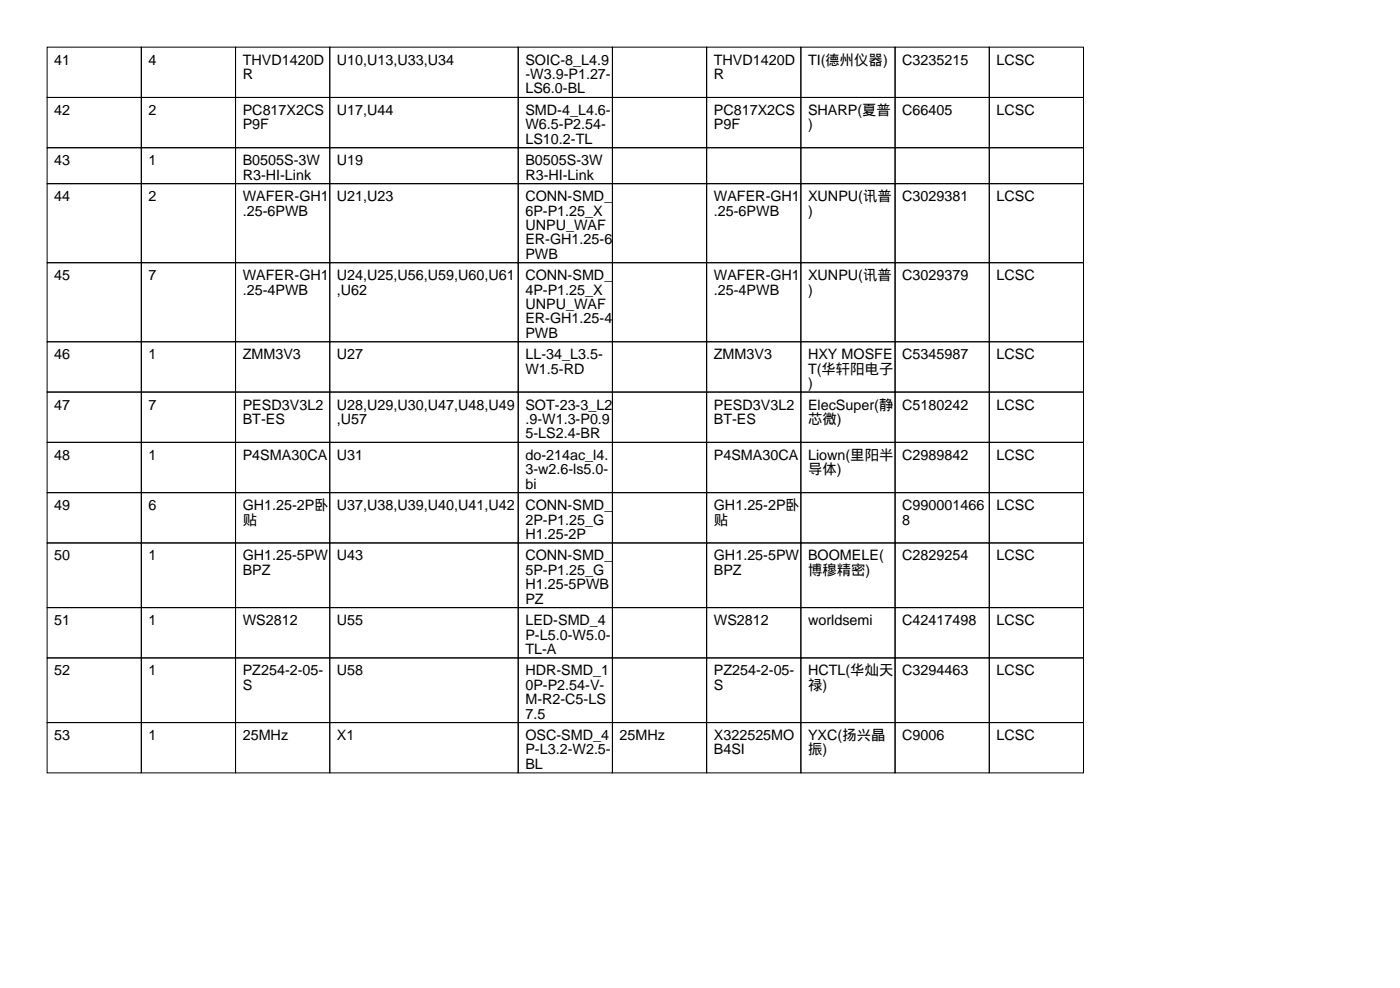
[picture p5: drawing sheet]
<svg xmlns="http://www.w3.org/2000/svg" width="297mm" height="210mm" viewBox="0 0 297 210" stroke-linecap="round" stroke-linejoin="round" font-family="sans-serif">
<defs><g id="words">
<g font-size="3">
<text x="11.5" y="13.7">41</text>
<text x="31.5" y="13.7">4</text>
<text x="51.5" y="13.7">THVD1420D</text>
<text x="51.5" y="16.8">R</text>
<text x="71.5" y="13.7">U10,U13,U33,U34</text>
<text x="111.5" y="13.7">SOIC-8_L4.9</text>
<text x="111.5" y="16.8">-W3.9-P1.27-</text>
<text x="151.5" y="13.7">THVD1420D</text>
<text x="151.5" y="16.8">R</text>
<text x="171.5" y="13.7">TI(德州仪器)</text>
<text x="191.5" y="13.7">C3235215</text>
<text x="211.5" y="13.7">LCSC</text>
<text x="111.5" y="19.8">LS6.0-BL</text>
<text x="11.5" y="24.4">42</text>
<text x="31.5" y="24.4">2</text>
<text x="51.5" y="24.4">PC817X2CS</text>
<text x="51.5" y="27.4">P9F</text>
<text x="71.5" y="24.4">U17,U44</text>
<text x="111.5" y="24.4">SMD-4_L4.6-</text>
<text x="111.5" y="27.4">W6.5-P2.54-</text>
<text x="151.5" y="24.4">PC817X2CS</text>
<text x="151.5" y="27.4">P9F</text>
<text x="171.5" y="24.4">SHARP(夏普</text>
<text x="171.5" y="27.4">)</text>
<text x="191.5" y="24.4">C66405</text>
<text x="211.5" y="24.4">LCSC</text>
<text x="11.5" y="35.1">43</text>
<text x="31.5" y="35.1">1</text>
<text x="51.5" y="35.1">B0505S-3W</text>
<text x="71.5" y="35.1">U19</text>
<text x="111.5" y="30.5">LS10.2-TL</text>
<text x="111.5" y="35.1">B0505S-3W</text>
<text x="51.5" y="38.1">R3-HI-Link</text>
<text x="111.5" y="38.1">R3-HI-Link</text>
<text x="11.5" y="42.7">44</text>
<text x="31.5" y="42.7">2</text>
<text x="51.5" y="42.7">WAFER-GH1</text>
<text x="51.5" y="45.7">.25-6PWB</text>
<text x="71.5" y="42.7">U21,U23</text>
<text x="111.5" y="42.7">CONN-SMD_</text>
<text x="111.5" y="45.7">6P-P1.25_X</text>
<text x="151.5" y="42.7">WAFER-GH1</text>
<text x="151.5" y="45.7">.25-6PWB</text>
<text x="171.5" y="42.7">XUNPU(讯普</text>
<text x="171.5" y="45.7">)</text>
<text x="191.5" y="42.7">C3029381</text>
<text x="211.5" y="42.7">LCSC</text>
<text x="111.5" y="48.8">UNPU_WAF</text>
<text x="111.5" y="51.8">ER-GH1.25-6</text>
<text x="11.5" y="59.4">45</text>
<text x="31.5" y="59.4">7</text>
<text x="51.5" y="59.4">WAFER-GH1</text>
<text x="71.5" y="59.4">U24,U25,U56,U59,U60,U61</text>
<text x="111.5" y="54.9">PWB</text>
<text x="111.5" y="59.4">CONN-SMD_</text>
<text x="151.5" y="59.4">WAFER-GH1</text>
<text x="171.5" y="59.4">XUNPU(讯普</text>
<text x="191.5" y="59.4">C3029379</text>
<text x="211.5" y="59.4">LCSC</text>
<text x="51.5" y="62.5">.25-4PWB</text>
<text x="71.5" y="62.5">,U62</text>
<text x="111.5" y="62.5">4P-P1.25_X</text>
<text x="111.5" y="65.5">UNPU_WAF</text>
<text x="151.5" y="62.5">.25-4PWB</text>
<text x="171.5" y="62.5">)</text>
<text x="111.5" y="68.6">ER-GH1.25-4</text>
<text x="111.5" y="71.6">PWB</text>
<text x="11.5" y="76.2">46</text>
<text x="31.5" y="76.2">1</text>
<text x="51.5" y="76.2">ZMM3V3</text>
<text x="71.5" y="76.2">U27</text>
<text x="111.5" y="76.2">LL-34_L3.5-</text>
<text x="151.5" y="76.2">ZMM3V3</text>
<text x="171.5" y="76.2">HXY MOSFE</text>
<text x="191.5" y="76.2">C5345987</text>
<text x="211.5" y="76.2">LCSC</text>
<text x="111.5" y="79.3">W1.5-RD</text>
<text x="171.5" y="79.3">T(华轩阳电子</text>
<text x="171.5" y="82.3">)</text>
<text x="11.5" y="86.9">47</text>
<text x="31.5" y="86.9">7</text>
<text x="51.5" y="86.9">PESD3V3L2</text>
<text x="51.5" y="89.9">BT-ES</text>
<text x="71.5" y="86.9">U28,U29,U30,U47,U48,U49</text>
<text x="71.5" y="89.9">,U57</text>
<text x="111.5" y="86.9">SOT-23-3_L2</text>
<text x="111.5" y="89.9">.9-W1.3-P0.9</text>
<text x="151.5" y="86.9">PESD3V3L2</text>
<text x="151.5" y="89.9">BT-ES</text>
<text x="171.5" y="86.9">ElecSuper(静</text>
<text x="171.5" y="89.9">芯微)</text>
<text x="191.5" y="86.9">C5180242</text>
<text x="211.5" y="86.9">LCSC</text>
<text x="111.5" y="93">5-LS2.4-BR</text>
<text x="11.5" y="97.5">48</text>
<text x="31.5" y="97.5">1</text>
<text x="51.5" y="97.5">P4SMA30CA</text>
<text x="71.5" y="97.5">U31</text>
<text x="111.5" y="97.5">do-214ac_l4.</text>
<text x="111.5" y="100.6">3-w2.6-ls5.0-</text>
<text x="151.5" y="97.5">P4SMA30CA</text>
<text x="171.5" y="97.5">Liown(里阳半</text>
<text x="171.5" y="100.6">导体)</text>
<text x="191.5" y="97.5">C2989842</text>
<text x="211.5" y="97.5">LCSC</text>
<text x="111.5" y="103.6">bi</text>
<text x="11.5" y="108.2">49</text>
<text x="31.5" y="108.2">6</text>
<text x="51.5" y="108.2">GH1.25-2P卧</text>
<text x="51.5" y="111.3">贴</text>
<text x="71.5" y="108.2">U37,U38,U39,U40,U41,U42</text>
<text x="111.5" y="108.2">CONN-SMD_</text>
<text x="111.5" y="111.3">2P-P1.25_G</text>
<text x="151.5" y="108.2">GH1.25-2P卧</text>
<text x="151.5" y="111.3">贴</text>
<text x="191.5" y="108.2">C990001466</text>
<text x="191.5" y="111.3">8</text>
<text x="211.5" y="108.2">LCSC</text>
<text x="11.5" y="118.9">50</text>
<text x="31.5" y="118.9">1</text>
<text x="51.5" y="118.9">GH1.25-5PW</text>
<text x="71.5" y="118.9">U43</text>
<text x="111.5" y="114.3">H1.25-2P</text>
<text x="111.5" y="118.9">CONN-SMD_</text>
<text x="151.5" y="118.9">GH1.25-5PW</text>
<text x="171.5" y="118.9">BOOMELE(</text>
<text x="191.5" y="118.9">C2829254</text>
<text x="211.5" y="118.9">LCSC</text>
<text x="51.5" y="121.9">BPZ</text>
<text x="111.5" y="121.9">5P-P1.25_G</text>
<text x="111.5" y="125">H1.25-5PWB</text>
<text x="151.5" y="121.9">BPZ</text>
<text x="171.5" y="121.9">博穆精密)</text>
<text x="111.5" y="128">PZ</text>
<text x="11.5" y="132.6">51</text>
<text x="31.5" y="132.6">1</text>
<text x="51.5" y="132.6">WS2812</text>
<text x="71.5" y="132.6">U55</text>
<text x="111.5" y="132.6">LED-SMD_4</text>
<text x="111.5" y="135.6">P-L5.0-W5.0-</text>
<text x="151.5" y="132.6">WS2812</text>
<text x="171.5" y="132.6">worldsemi</text>
<text x="191.5" y="132.6">C42417498</text>
<text x="211.5" y="132.6">LCSC</text>
<text x="11.5" y="143.3">52</text>
<text x="31.5" y="143.3">1</text>
<text x="51.5" y="143.3">PZ254-2-05-</text>
<text x="71.5" y="143.3">U58</text>
<text x="111.5" y="138.7">TL-A</text>
<text x="111.5" y="143.3">HDR-SMD_1</text>
<text x="151.5" y="143.3">PZ254-2-05-</text>
<text x="171.5" y="143.3">HCTL(华灿天</text>
<text x="191.5" y="143.3">C3294463</text>
<text x="211.5" y="143.3">LCSC</text>
<text x="51.5" y="146.3">S</text>
<text x="111.5" y="146.3">0P-P2.54-V-</text>
<text x="111.5" y="149.4">M-R2-C5-LS</text>
<text x="151.5" y="146.3">S</text>
<text x="171.5" y="146.3">禄)</text>
<text x="111.5" y="152.4">7.5</text>
<text x="11.5" y="157">53</text>
<text x="31.5" y="157">1</text>
<text x="51.5" y="157">25MHz</text>
<text x="71.5" y="157">X1</text>
<text x="111.5" y="157">OSC-SMD_4</text>
<text x="111.5" y="160">P-L3.2-W2.5-</text>
<text x="131.5" y="157">25MHz</text>
<text x="151.5" y="157">X322525MO</text>
<text x="151.5" y="160">B4SI</text>
<text x="171.5" y="157">YXC(扬兴晶</text>
<text x="171.5" y="160">振)</text>
<text x="191.5" y="157">C9006</text>
<text x="211.5" y="157">LCSC</text>
<text x="111.5" y="163.1">BL</text>
</g>
</g></defs>
<g fill="none" stroke="#000" stroke-width=".21">
<path d="M10 10h20v10.7h-20zM30 10h20v10.7h-20zM50 10h20v10.7h-20zM70 10h40v10.7h-40zM110 10h20v10.7h-20zM130 10h20v10.7h-20zM150 10h20v10.7h-20zM170 10h20v10.7h-20zM190 10h20v10.7h-20zM210 10h20v10.7h-20zM10 20.7h20v10.6h-20zM10 31.3h20v7.7h-20z"/>
<path d="M10 39h20v16.7h-20zM30 20.7h20v10.6h-20zM30 31.3h20v7.7h-20zM30 39h20v16.7h-20zM50 20.7h20v10.6h-20zM50 31.3h20v7.7h-20zM50 39h20v16.7h-20zM70 20.7h40v10.6h-40zM70 31.3h40v7.7h-40zM70 39h40v16.7h-40zM110 20.7h20v10.6h-20zM110 31.3h20v7.7h-20z"/>
<path d="M110 39h20v16.7h-20zM130 20.7h20v10.6h-20zM130 31.3h20v7.7h-20zM130 39h20v16.7h-20zM150 20.7h20v10.6h-20zM150 31.3h20v7.7h-20zM150 39h20v16.7h-20zM170 20.7h20v10.6h-20zM170 31.3h20v7.7h-20zM170 39h20v16.7h-20zM190 20.7h20v10.6h-20zM190 31.3h20v7.7h-20z"/>
<path d="M190 39h20v16.7h-20zM210 20.7h20v10.6h-20zM210 31.3h20v7.7h-20zM210 39h20v16.7h-20zM10 55.7h20v16.8h-20zM30 55.7h20v16.8h-20zM50 55.7h20v16.8h-20zM70 55.7h40v16.8h-40zM110 55.7h20v16.8h-20zM130 55.7h20v16.8h-20zM150 55.7h20v16.8h-20zM170 55.7h20v16.8h-20z"/>
<path d="M190 55.7h20v16.8h-20zM210 55.7h20v16.8h-20zM10 72.5h20v10.7h-20zM30 72.5h20v10.7h-20zM50 72.5h20v10.7h-20zM70 72.5h40v10.7h-40zM110 72.5h20v10.7h-20zM130 72.5h20v10.7h-20zM150 72.5h20v10.7h-20zM170 72.5h20v10.7h-20zM190 72.5h20v10.7h-20zM210 72.5h20v10.7h-20z"/>
<path d="M10 83.2h20v10.6h-20zM10 93.8h20v10.7h-20zM30 83.2h20v10.6h-20zM30 93.8h20v10.7h-20zM50 83.2h20v10.6h-20zM50 93.8h20v10.7h-20zM70 83.2h40v10.6h-40zM70 93.8h40v10.7h-40zM110 83.2h20v10.6h-20zM110 93.8h20v10.7h-20zM130 83.2h20v10.6h-20zM130 93.8h20v10.7h-20z"/>
<path d="M150 83.2h20v10.6h-20zM150 93.8h20v10.7h-20zM170 83.2h20v10.6h-20zM170 93.8h20v10.7h-20zM190 83.2h20v10.6h-20zM190 93.8h20v10.7h-20zM210 83.2h20v10.6h-20zM210 93.8h20v10.7h-20zM10 104.5h20v10.7h-20zM10 115.2h20v13.7h-20zM30 104.5h20v10.7h-20zM30 115.2h20v13.7h-20z"/>
<path d="M50 104.5h20v10.7h-20zM50 115.2h20v13.7h-20zM70 104.5h40v10.7h-40zM70 115.2h40v13.7h-40zM110 104.5h20v10.7h-20zM110 115.2h20v13.7h-20zM130 104.5h20v10.7h-20zM130 115.2h20v13.7h-20zM150 104.5h20v10.7h-20zM150 115.2h20v13.7h-20zM170 104.5h20v10.7h-20zM170 115.2h20v13.7h-20z"/>
<path d="M190 104.5h20v10.7h-20zM190 115.2h20v13.7h-20zM210 104.5h20v10.7h-20zM210 115.2h20v13.7h-20zM10 128.9h20v10.6h-20zM10 139.5h20v13.8h-20zM30 128.9h20v10.6h-20zM30 139.5h20v13.8h-20zM50 128.9h20v10.6h-20zM50 139.5h20v13.8h-20zM70 128.9h40v10.6h-40zM70 139.5h40v13.8h-40z"/>
<path d="M110 128.9h20v10.6h-20zM110 139.5h20v13.8h-20zM130 128.9h20v10.6h-20zM130 139.5h20v13.8h-20zM150 128.9h20v10.6h-20zM150 139.5h20v13.8h-20zM170 128.9h20v10.6h-20zM170 139.5h20v13.8h-20zM190 128.9h20v10.6h-20zM190 139.5h20v13.8h-20zM210 128.9h20v10.6h-20zM210 139.5h20v13.8h-20z"/>
<path d="M10 153.3h20v10.6h-20zM30 153.3h20v10.6h-20zM50 153.3h20v10.6h-20zM70 153.3h40v10.6h-40zM110 153.3h20v10.6h-20zM130 153.3h20v10.6h-20zM150 153.3h20v10.6h-20zM170 153.3h20v10.6h-20zM190 153.3h20v10.6h-20zM210 153.3h20v10.6h-20z"/>
</g>
<use href="#words"/>
</svg>
